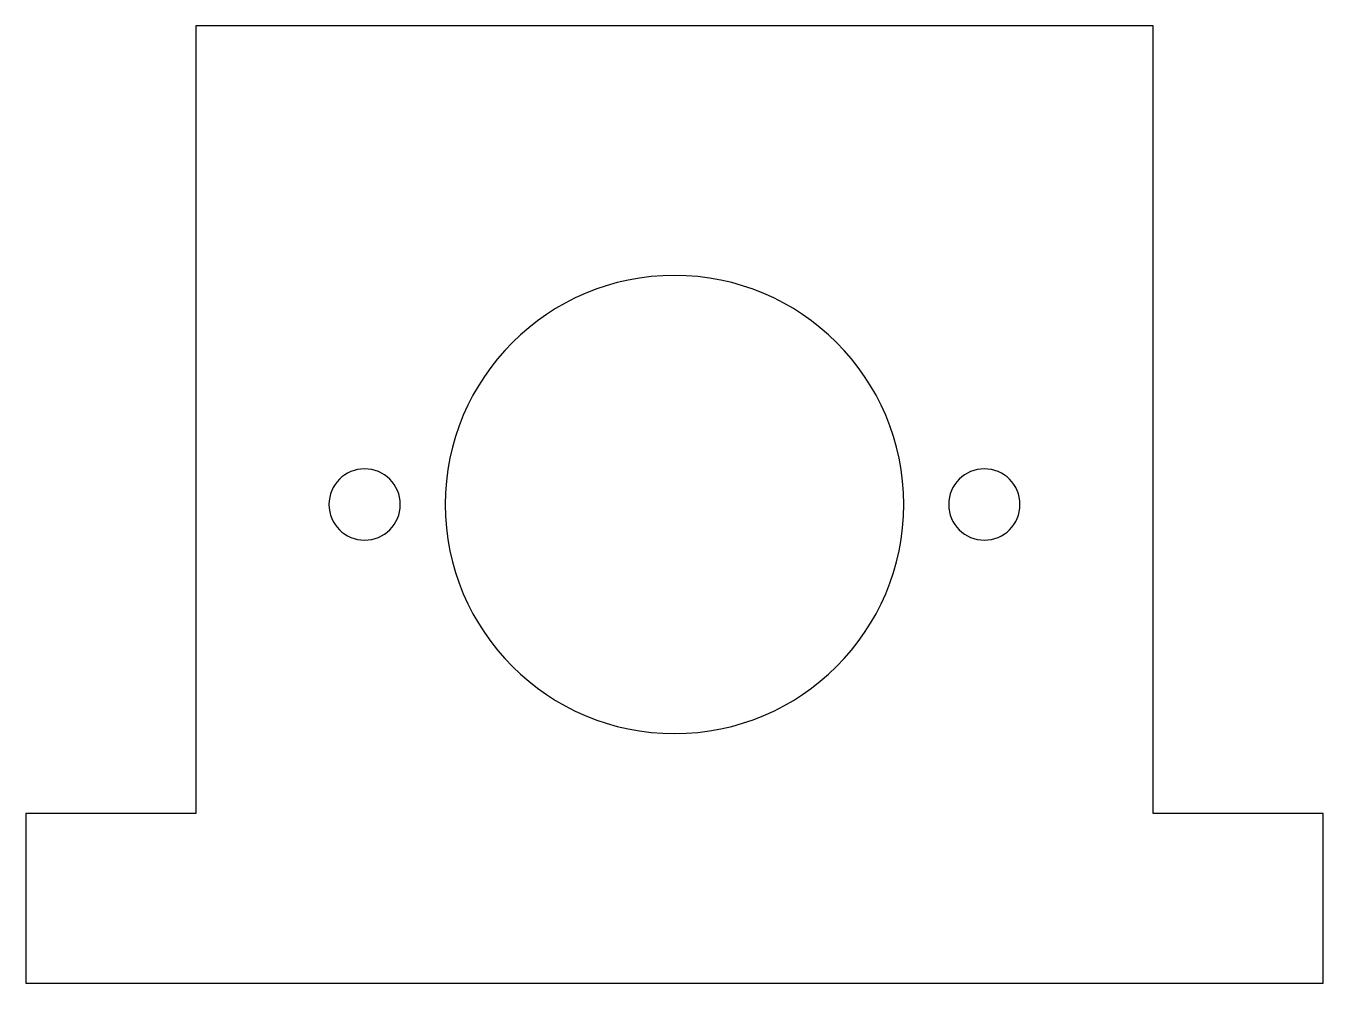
# Model space of a CAD drawing. Extents: x 1885.9 to 1962.3, y -89.7 to -33.3.
import ezdxf

# ---------------------------------------------------------------- set-up
doc = ezdxf.new("R2010")
doc.units = 0
doc.layers.add('INDIVIDUAL_PIECES_TO_LASER', color=7, linetype='CONTINUOUS')

msp = doc.modelspace()

# ---------------------------------------------------------------- linework, layer by layer
at = {"layer": 'INDIVIDUAL_PIECES_TO_LASER'}
msp.add_lwpolyline([(1952.276, -79.667), (1952.276, -33.267), (1895.875, -33.267), (1895.875, -79.667), (1885.877, -79.667), (1885.877, -89.667), (1895.875, -89.667), (1952.276, -89.667), (1962.276, -89.667), (1962.276, -79.667), (1952.276, -79.667)], dxfattribs=at)
for points in [[(1924.076, -74.967), (1916.62, -74.967), (1910.576, -68.923), (1910.576, -61.467), (1910.576, -54.011), (1916.62, -47.967), (1924.076, -47.967), (1931.532, -47.967), (1937.576, -54.011), (1937.576, -61.467), (1937.576, -68.923), (1931.532, -74.967), (1924.076, -74.967)], [(1905.826, -63.567), (1904.666, -63.567), (1903.726, -62.627), (1903.726, -61.467), (1903.726, -60.307), (1904.666, -59.367), (1905.826, -59.367), (1906.986, -59.367), (1907.926, -60.307), (1907.926, -61.467), (1907.926, -62.627), (1906.986, -63.567), (1905.826, -63.567)], [(1942.326, -63.567), (1941.167, -63.567), (1940.226, -62.627), (1940.226, -61.467), (1940.226, -60.307), (1941.167, -59.367), (1942.326, -59.367), (1943.486, -59.367), (1944.426, -60.307), (1944.426, -61.467), (1944.426, -62.627), (1943.486, -63.567), (1942.326, -63.567)]]:
    msp.add_open_spline(points, degree=3, knots=[0, 0, 0, 0, 1, 1, 1, 2, 2, 2, 3, 3, 3, 4, 4, 4, 4], dxfattribs=at)

doc.saveas('drawing.dxf')
